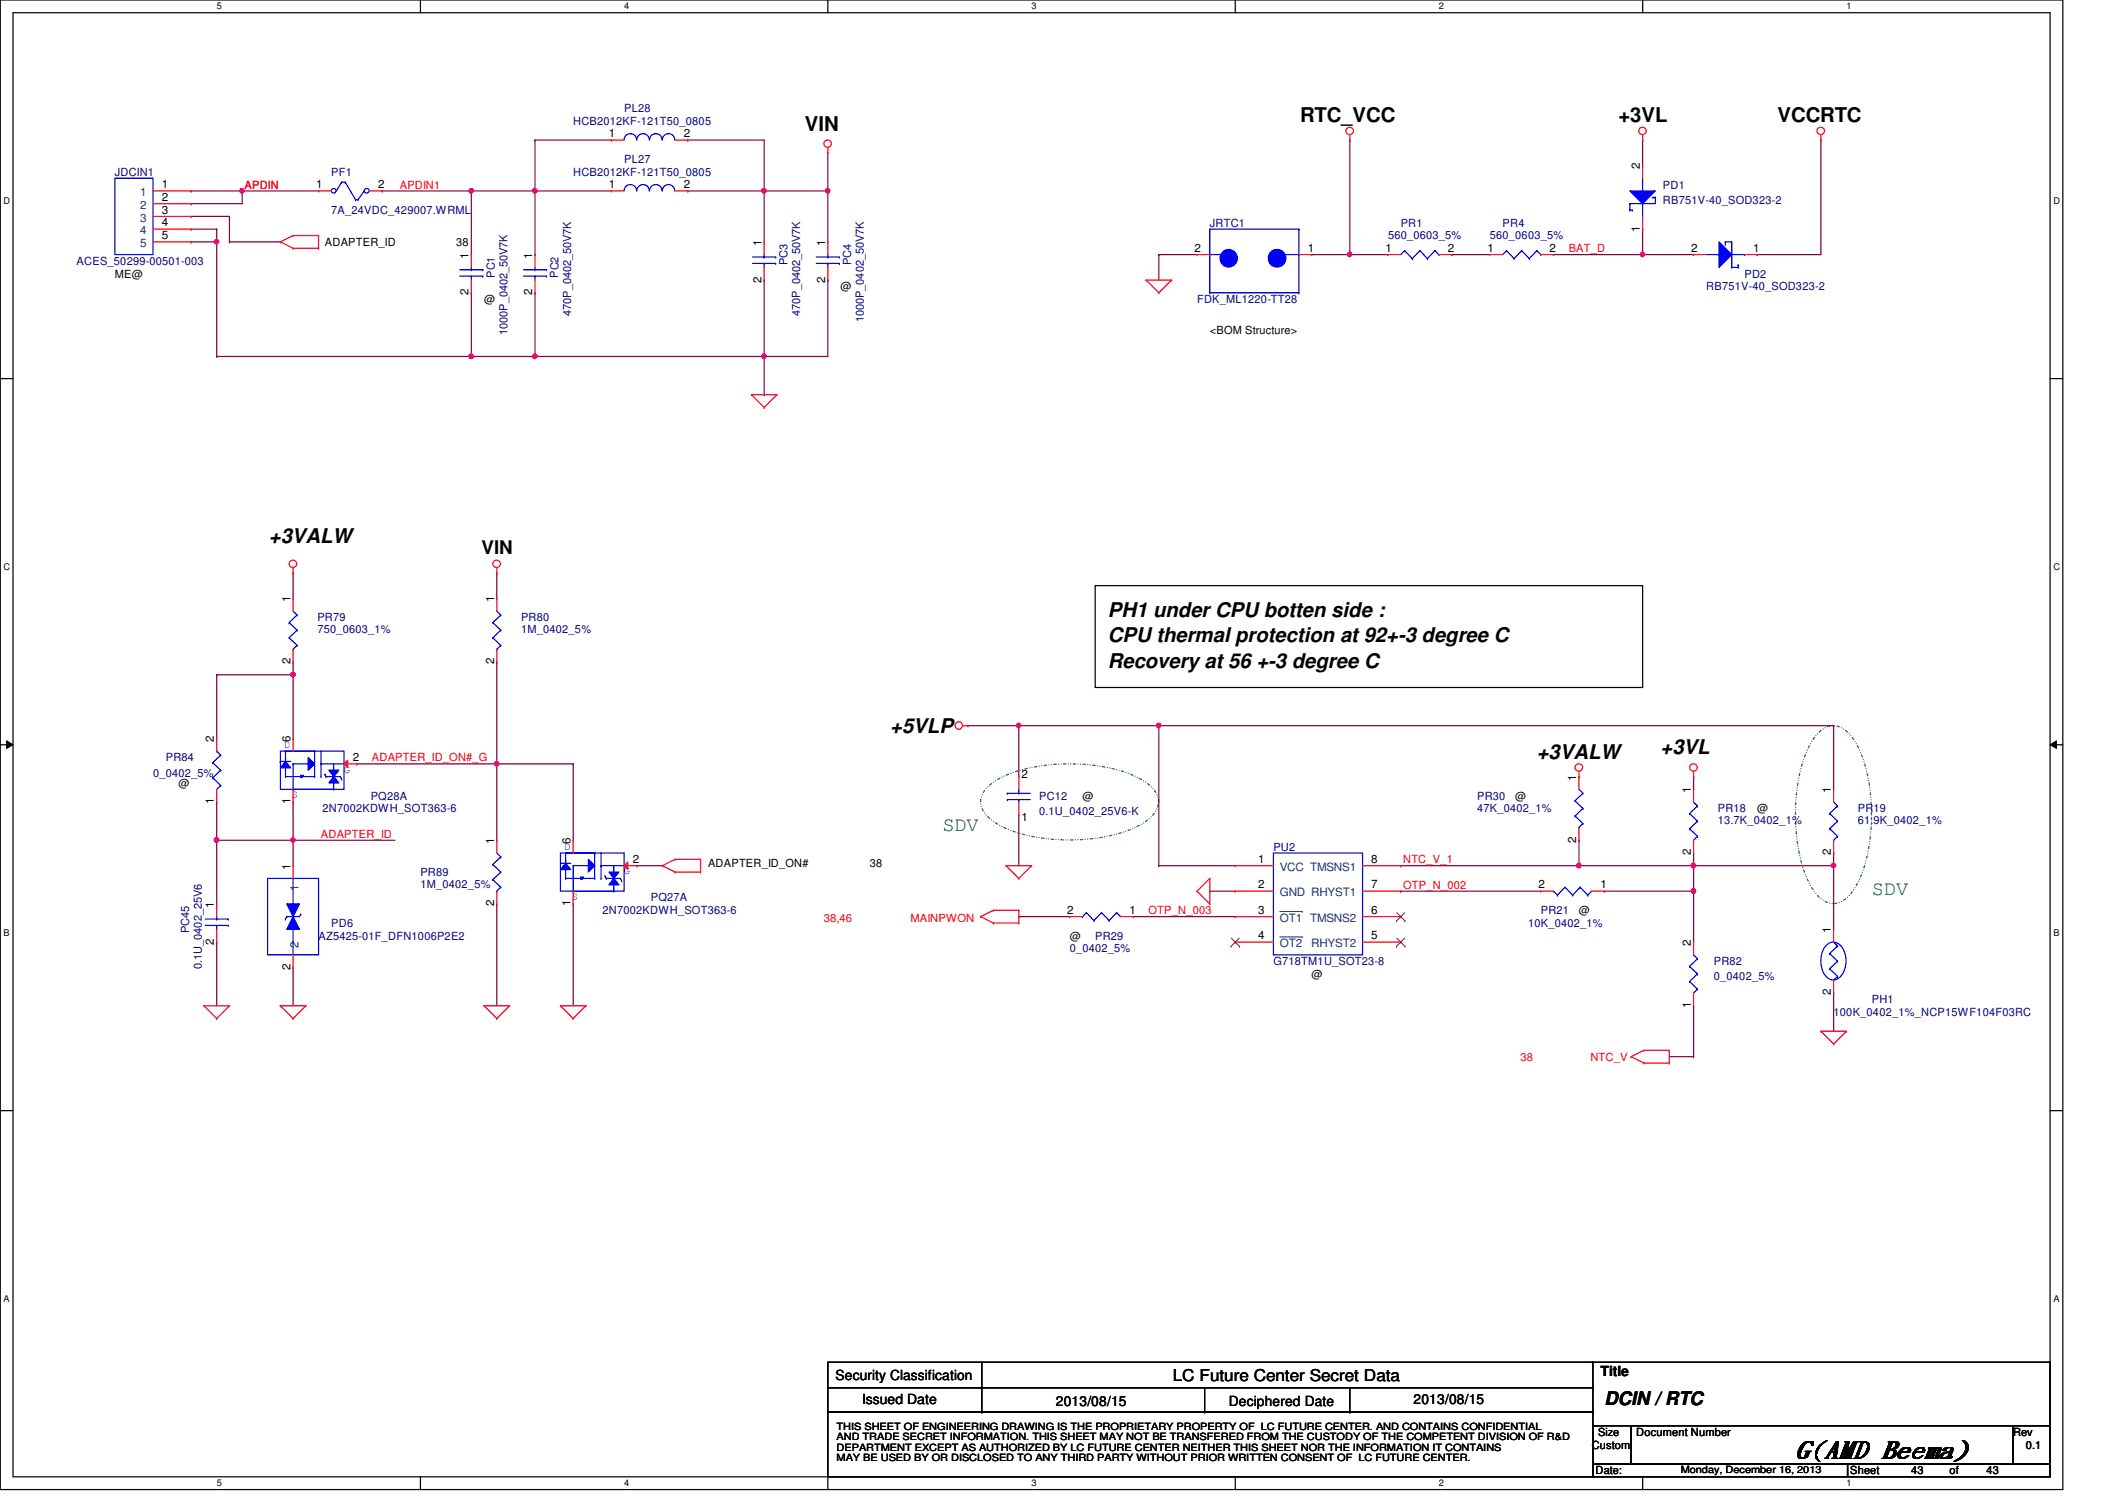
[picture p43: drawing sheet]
<svg xmlns="http://www.w3.org/2000/svg" width="297mm" height="210mm" viewBox="0 0 297 210" stroke-linecap="round" stroke-linejoin="round" font-family="sans-serif">
<defs><g id="words">
<text font-size="3.4" x="250.8" y="203.6">G(AMD Beema)</text>
<g font-size="2.8">
<text x="181.6" y="17">RTC_VCC</text>
<text x="226" y="17">+3VL</text>
<text x="248.2" y="17">VCCRTC</text>
<text x="112.4" y="18.3">VIN</text>
<text x="37.5" y="75.8">+3VALW</text>
<text x="154.7" y="86.1">PH1 under CPU botten side :</text>
<text x="154.7" y="89.7">CPU thermal protection at 92+-3 degree C</text>
<text x="154.7" y="93.3">Recovery at 56 +-3 degree C</text>
<text x="124.3" y="102.3">+5VLP</text>
<text x="214.6" y="106">+3VALW</text>
<text x="231.9" y="105.4">+3VL</text>
</g>
<g font-size="2.8" fill="#008000">
<text x="131.6" y="116">SDV</text>
<text x="261.4" y="124.9">SDV</text>
</g>
<g font-size="2.6">
<text x="67.3" y="77.4">VIN</text>
<text x="224.1" y="196.2">DCIN / RTC</text>
</g>
<text font-size="2.3" x="163.8" y="192.9">LC Future Center Secret Data</text>
<g font-size="1.9">
<text x="116.7" y="192.7">Security Classification</text>
<text x="120.4" y="196.1">Issued Date</text>
<text x="147.4" y="196.3">2013/08/15</text>
<text x="171.6" y="196.3">Deciphered Date</text>
<text x="197.4" y="196.1">2013/08/15</text>
<text x="223.5" y="192.2">Title</text>
</g>
<g font-size="1.6" fill="#000080">
<text x="80" y="17.4">HCB2012KF-121T50_0805</text>
<text x="87.2" y="15.7">PL28</text>
<text x="87.2" y="22.8">PL27</text>
<text x="16" y="24.6">JDCIN1</text>
<text x="46.3" y="29.9">7A_24VDC_429007.WRML</text>
<text x="46.3" y="24.6">PF1</text>
<text x="80" y="24.6">HCB2012KF-121T50_0805</text>
<text x="232.2" y="26.3">PD1</text>
<text x="232.2" y="28.4">RB751V-40_SOD323-2</text>
<text x="168.9" y="31.7">JRTC1</text>
<text x="193.8" y="33.4">560_0603_5%</text>
<text x="195.6" y="31.7">PR1</text>
<text x="208.1" y="33.4">560_0603_5%</text>
<text x="209.8" y="31.7">PR4</text>
<text x="10.7" y="37">ACES_50299-00501-003</text>
<text x="69.1" y="38.8" transform="rotate(-90 69.1 38.8)">PC1</text>
<text x="78" y="38.8" transform="rotate(-90 78 38.8)">PC2</text>
<text x="110" y="37" transform="rotate(-90 110 37)">PC3</text>
<text x="118.9" y="37" transform="rotate(-90 118.9 37)">PC4</text>
<text x="238.3" y="40.6">RB751V-40_SOD323-2</text>
<text x="243.6" y="38.8">PD2</text>
<text x="70.9" y="46.8" transform="rotate(-90 70.9 46.8)">1000P_0402_50V7K</text>
<text x="79.8" y="44.1" transform="rotate(-90 79.8 44.1)">470P_0402_50V7K</text>
<text x="111.8" y="44.1" transform="rotate(-90 111.8 44.1)">470P_0402_50V7K</text>
<text x="120.6" y="45" transform="rotate(-90 120.6 45)">1000P_0402_50V7K</text>
<text x="167.2" y="42.3">FDK_ML1220-TT28</text>
<text x="44.3" y="86.8">PR79</text>
<text x="44.3" y="88.4">750_0603_1%</text>
<text x="72.8" y="86.8">PR80</text>
<text x="72.8" y="88.4">1M_0402_5%</text>
<text x="23.2" y="106.3">PR84</text>
<text x="21.4" y="108.5">0_0402_5%</text>
<text x="45" y="113.5">2N7002KDWH_SOT363-6</text>
<text x="51.8" y="111.7">PQ28A</text>
<text x="145.1" y="113.8">0.1U_0402_25V6-K</text>
<text x="145.1" y="111.7">PC12</text>
<text x="206.3" y="111.7">PR30</text>
<text x="206.3" y="113.5">47K_0402_1%</text>
<text x="239.9" y="113.5">PR18</text>
<text x="259.5" y="113.5">PR19</text>
<text x="177.8" y="118.8">PU2</text>
<text x="239.9" y="115.1">13.7K_0402_1%</text>
<text x="259.5" y="115.1">61.9K_0402_1%</text>
<text x="58.7" y="122.3">PR89</text>
<text x="58.7" y="124">1M_0402_5%</text>
<text x="90.9" y="125.9">PQ27A</text>
<text x="26.4" y="130.3" transform="rotate(-90 26.4 130.3)">PC45</text>
<text x="44.5" y="131.2">AZ5425-01F_DFN1006P2E2</text>
<text x="46.3" y="129.5">PD6</text>
<text x="84.2" y="127.7">2N7002KDWH_SOT363-6</text>
<text x="152.9" y="131.2">PR29</text>
<text x="213.4" y="129.5">10K_0402_1%</text>
<text x="215.2" y="127.7">PR21</text>
<text x="28.2" y="135.3" transform="rotate(-90 28.2 135.3)">0.1U_0402_25V6</text>
<text x="149.4" y="133">0_0402_5%</text>
<text x="177.8" y="134.8">G718TM1U_SOT23-8</text>
<text x="239.3" y="134.8">PR82</text>
<text x="239.3" y="136.9">0_0402_5%</text>
<text x="256.1" y="141.9">100K_0402_1%_NCP15WF104F03RC</text>
<text x="261.4" y="140.1">PH1</text>
</g>
<g font-size="1.6">
<text x="85" y="19.2">1</text>
<text x="95.5" y="19.2">2</text>
<text x="229" y="23.7" transform="rotate(-90 229 23.7)">2</text>
<text x="22.6" y="28.1">2</text>
<text x="22.6" y="29.8">3</text>
<text x="22.6" y="26.3">1</text>
<text x="44.1" y="26.3">1</text>
<text x="52.8" y="26.3">2</text>
<text x="85" y="26.3">1</text>
<text x="95.5" y="26.3">2</text>
<text x="22.6" y="33.4">5</text>
<text x="22.6" y="31.6">4</text>
<text x="45.4" y="34.3">ADAPTER_ID</text>
<text x="63.7" y="34.3">38</text>
<text x="106.3" y="34.3" transform="rotate(-90 106.3 34.3)">1</text>
<text x="115.2" y="34.3" transform="rotate(-90 115.2 34.3)">1</text>
<text x="166.8" y="35.2">2</text>
<text x="182.6" y="35.2">1</text>
<text x="193.5" y="35.2">1</text>
<text x="202.2" y="35.2">2</text>
<text x="207.7" y="35.2">1</text>
<text x="216.4" y="35.2">2</text>
<text x="229" y="32.3" transform="rotate(-90 229 32.3)">1</text>
<text x="236.2" y="35.2">2</text>
<text x="244.8" y="35.2">1</text>
<text x="16" y="38.8">ME@</text>
<text x="65.4" y="41.2" transform="rotate(-90 65.4 41.2)">2</text>
<text x="65.4" y="36.1" transform="rotate(-90 65.4 36.1)">1</text>
<text x="74.3" y="36.1" transform="rotate(-90 74.3 36.1)">1</text>
<text x="74.3" y="41.2" transform="rotate(-90 74.3 41.2)">2</text>
<text x="106.3" y="39.5" transform="rotate(-90 106.3 39.5)">2</text>
<text x="115.2" y="39.5" transform="rotate(-90 115.2 39.5)">2</text>
<text x="117.4" y="40.6">@</text>
<text x="67.6" y="42.3">@</text>
<text x="168.9" y="46.6">&lt;BOM Structure&gt;</text>
<text x="40.6" y="84.1" transform="rotate(-90 40.6 84.1)">1</text>
<text x="69" y="84.1" transform="rotate(-90 69 84.1)">1</text>
<text x="40.6" y="92.8" transform="rotate(-90 40.6 92.8)">2</text>
<text x="69" y="92.8" transform="rotate(-90 69 92.8)">2</text>
<text x="29.9" y="103.7" transform="rotate(-90 29.9 103.7)">2</text>
<text x="40.6" y="103.7" transform="rotate(-90 40.6 103.7)">6</text>
<text x="49.3" y="106.3">2</text>
<text x="24.9" y="109.9">@</text>
<text x="29.9" y="112.4" transform="rotate(-90 29.9 112.4)">1</text>
<text x="40.6" y="112.4" transform="rotate(-90 40.6 112.4)">1</text>
<text x="142.7" y="108.6">2</text>
<text x="151.2" y="111.7">@</text>
<text x="211.6" y="111.7">@</text>
<text x="220.1" y="109" transform="rotate(-90 220.1 109)">1</text>
<text x="236.1" y="110.8" transform="rotate(-90 236.1 110.8)">1</text>
<text x="245.4" y="113.5">@</text>
<text x="255.7" y="110.8" transform="rotate(-90 255.7 110.8)">1</text>
<text x="69" y="117.9" transform="rotate(-90 69 117.9)">1</text>
<text x="79.7" y="117.9" transform="rotate(-90 79.7 117.9)">6</text>
<text x="142.7" y="114.7">1</text>
<text x="220.1" y="117.7" transform="rotate(-90 220.1 117.7)">2</text>
<text x="236.1" y="119.5" transform="rotate(-90 236.1 119.5)">2</text>
<text x="255.7" y="119.5" transform="rotate(-90 255.7 119.5)">2</text>
<text x="40.6" y="121.5" transform="rotate(-90 40.6 121.5)">1</text>
<text x="88.4" y="120.5">2</text>
<text x="98.9" y="121.1">ADAPTER_ID_ON#</text>
<text x="121.5" y="121.1">38</text>
<text x="175.7" y="124.1">2</text>
<text x="175.7" y="120.5">1</text>
<text x="191.5" y="124.1">7</text>
<text x="191.5" y="120.5">8</text>
<text x="214.8" y="124.1">2</text>
<text x="223.5" y="124.1">1</text>
<text x="29.9" y="131.9" transform="rotate(-90 29.9 131.9)">2</text>
<text x="29.9" y="126.8" transform="rotate(-90 29.9 126.8)">1</text>
<text x="69" y="126.6" transform="rotate(-90 69 126.6)">2</text>
<text x="79.7" y="126.6" transform="rotate(-90 79.7 126.6)">1</text>
<text x="149" y="127.6">2</text>
<text x="149.4" y="131.2">@</text>
<text x="157.7" y="127.6">1</text>
<text x="175.7" y="131.2">4</text>
<text x="175.7" y="127.6">3</text>
<text x="191.5" y="131.2">5</text>
<text x="191.5" y="127.6">6</text>
<text x="220.5" y="127.7">@</text>
<text x="255.7" y="130.3" transform="rotate(-90 255.7 130.3)">1</text>
<text x="40.6" y="135.5" transform="rotate(-90 40.6 135.5)">2</text>
<text x="183.2" y="136.6">@</text>
<text x="236.1" y="132.1" transform="rotate(-90 236.1 132.1)">2</text>
<text x="236.1" y="140.8" transform="rotate(-90 236.1 140.8)">1</text>
<text x="255.7" y="139" transform="rotate(-90 255.7 139)">2</text>
<text x="222.3" y="202.3">Custom</text>
<text x="223.2" y="200.6">Size</text>
<text x="228.5" y="200.6">Document Number</text>
<text x="281.1" y="200.6">Rev</text>
<text x="282.9" y="202.3">0.1</text>
<text x="222.8" y="205.9">Date:</text>
<text x="258.4" y="205.9">Sheet</text>
<text x="266.9" y="205.9">43</text>
<text x="272.2" y="205.9">of</text>
<text x="277.4" y="205.9">43</text>
</g>
<g font-size="1.6" fill="#004080">
<text x="19.6" y="29.2">2</text>
<text x="19.6" y="27.4">1</text>
<text x="19.6" y="34.5">5</text>
<text x="19.6" y="32.7">4</text>
<text x="19.6" y="30.9">3</text>
<text x="41.7" y="124.5" transform="rotate(-90 41.7 124.5)">1</text>
<text x="178.7" y="121.6">VCC TMSNS1</text>
<text x="178.7" y="125.2">GND RHYST1</text>
<text x="178.7" y="128.7">OT1 TMSNS2</text>
<text x="41.7" y="132.5" transform="rotate(-90 41.7 132.5)">2</text>
<text x="178.7" y="132.3">OT2</text>
<text x="183.1" y="132.3">RHYST2</text>
</g>
<g font-size="1.6" fill="#f00">
<text x="34.2" y="26.3">APDIN</text>
<text x="55.8" y="26.3">APDIN1</text>
<text x="219.1" y="35.2">BAT_D</text>
<text x="51.9" y="106.3">ADAPTER_ID_ON#_G</text>
<text x="44.8" y="117">ADAPTER_ID</text>
<text x="196" y="124.1">OTP_N_002</text>
<text x="196" y="120.6">NTC_V_1</text>
<text x="115.1" y="128.7">38,46</text>
<text x="127.2" y="128.7">MAINPWON</text>
<text x="160.4" y="127.7">OTP_N_003</text>
<text x="212.3" y="148.1">38</text>
<text x="222.1" y="148.1">NTC_V</text>
</g>
<g font-size="1.6" fill="#00f">
<text x="39.7" y="104.5">D</text>
<text x="48" y="107.9">G</text>
<text x="40.8" y="111.5">S</text>
<text x="78.8" y="118.7">D</text>
<text x="79.9" y="125.7">S</text>
<text x="87.2" y="122.1">G</text>
</g>
<g font-size="1.4">
<text x="116.8" y="201.2">AND TRADE SECRET INFORMATION. THIS SHEET MAY NOT BE TRANSFERED FROM THE CUSTODY OF THE COMPETENT DIVISION OF R&amp;D</text>
<text x="116.8" y="202.6">DEPARTMENT EXCEPT AS AUTHORIZED BY LC FUTURE CENTER NEITHER THIS SHEET NOR THE INFORMATION IT CONTAINS</text>
<text x="116.8" y="199.7">THIS SHEET OF ENGINEERING DRAWING IS THE PROPRIETARY PROPERTY OF LC FUTURE CENTER. AND CONTAINS CONFIDENTIAL</text>
<text x="116.8" y="204">MAY BE USED BY OR DISCLOSED TO ANY THIRD PARTY WITHOUT PRIOR WRITTEN CONSENT OF LC FUTURE CENTER.</text>
<text x="234.7" y="205.8">Monday, December 16, 2013</text>
</g>
<g font-size="1.3">
<text x="30.3" y="1.3">5</text>
<text x="87.2" y="1.3">4</text>
<text x="144.1" y="1.3">3</text>
<text x="201" y="1.3">2</text>
<text x="257.9" y="1.3">1</text>
<text x=".5" y="28.4">D</text>
<text x="286.8" y="28.4">D</text>
<text x=".5" y="79.5">C</text>
<text x="286.8" y="79.5">C</text>
<text x=".5" y="130.7">B</text>
<text x="286.8" y="130.7">B</text>
<text x=".5" y="181.8">A</text>
<text x="286.8" y="181.8">A</text>
<text x="30.3" y="207.6">5</text>
<text x="87.2" y="207.6">4</text>
<text x="144.1" y="207.6">3</text>
<text x="201" y="207.6">2</text>
<text x="257.9" y="207.6">1</text>
</g>
</g></defs>
<path d="M0 0h288.1v208h-288.1zM1.8 1.8h284.5v204.4h-284.5z" fill="none" stroke="#000" stroke-width=".17"/>
<g fill="#fff">
<path d="M30.3 .2h.6v1.4h-.6z"/>
<path d="M30.3 206.4h.6v1.4h-.6z"/>
</g>
<path d="M58.7 0v1.8M58.7 206.2v1.8" fill="none" stroke="#000" stroke-width=".17"/>
<g fill="#fff">
<path d="M87.2 .2h.6v1.4h-.6z"/>
<path d="M87.2 206.4h.6v1.4h-.6z"/>
</g>
<path d="M115.6 0v1.8M115.6 206.2v1.8" fill="none" stroke="#000" stroke-width=".17"/>
<g fill="#fff">
<path d="M144.1 .2h.6v1.4h-.6z"/>
<path d="M144.1 206.4h.6v1.4h-.6z"/>
</g>
<path d="M172.5 0v1.8M172.5 206.2v1.8" fill="none" stroke="#000" stroke-width=".17"/>
<g fill="#fff">
<path d="M201 .2h.6v1.4h-.6z"/>
<path d="M201 206.4h.6v1.4h-.6z"/>
</g>
<path d="M229.4 0v1.8M229.4 206.3v1.7" fill="none" stroke="#000" stroke-width=".17"/>
<g fill="#fff">
<path d="M257.9 .2h.6v1.4h-.6z"/>
<path d="M257.9 206.4h.6v1.4h-.6z"/>
<path d="M.5 27.3h.9v1.4h-.9z"/>
<path d="M286.8 27.3h.9v1.4h-.9z"/>
<path d="M.5 78.4h.9v1.4h-.9z"/>
<path d="M286.8 78.4h.9v1.4h-.9z"/>
</g>
<path d="M0 52.9h1.8M286.3 52.9h1.8" fill="none" stroke="#000" stroke-width=".17"/>
<g fill="#fff">
<path d="M.5 129.5h.8v1.4h-.8z"/>
<path d="M286.8 129.5h.8v1.4h-.8z"/>
</g>
<path d="M0 104h1.8M286.3 104h1.8" fill="none" stroke="#000" stroke-width=".17"/>
<path d="M.9 103.5l.9 .5-.9 .5zM286.3 104l.9-.5v1z" fill="#000"/>
<path d="M.9 103.5l.9 .5-.9 .5zM286.3 104l.9-.5v1z" fill="none" stroke="#000" stroke-width=".14"/>
<g fill="#fff">
<path d="M.5 180.6h.8v1.4h-.8z"/>
<path d="M286.8 180.6h.8v1.4h-.8z"/>
</g>
<path d="M152.9 81.8h76.5v14.2h-76.5zM0 155.1h1.8M286.3 155.1h1.8" fill="none" stroke="#000" stroke-width=".17"/>
<path d="M137.9 109.9a12.8 12.8 0 0 1 6.6-2.8 26.1 26.1 0 0 1 13.6 1.1 6.2 6.2 0 0 1 3.6 3.1 2.69 2.69 0 0 1-.9 2.7 12.9 12.9 0 0 1-6.6 2.9 25.7 25.7 0 0 1-13.6-1.2 6.2 6.2 0 0 1-3.5-3 2.69 2.69 0 0 1 .8-2.8zM254 102.3a2.67 2.67 0 0 1 4.1 0 12.8 12.8 0 0 1 2.8 6.6 25.8 25.8 0 0 1-1.1 13.6 6.2 6.2 0 0 1-3.1 3.6 2.68 2.68 0 0 1-2.7-.9 12.9 12.9 0 0 1-2.8-6.6 26.1 26.1 0 0 1 1.1-13.6l1.1-2z" fill="none" stroke="#008040" stroke-width=".17" stroke-dasharray=".3 .3 0 .3 0 .3"/>
<path d="M53.4 26.7h12.4M53.4 26.7h.1" fill="none" stroke="#800040" stroke-width=".17"/>
<circle cx="65.8" cy="26.6" r=".32" fill="#f0f"/>
<circle cx="65.8" cy="26.6" r=".32" fill="none" stroke="#f0f" stroke-width=".17"/>
<path d="M30.3 49.8h.1M30.3 49.8h35.5" fill="none" stroke="#800040" stroke-width=".17"/>
<circle cx="65.8" cy="49.8" r=".32" fill="#f0f"/>
<circle cx="65.8" cy="49.8" r=".32" fill="none" stroke="#f0f" stroke-width=".17"/>
<path d="M74.7 26.7h.1M74.7 26.7h10.7" fill="none" stroke="#800040" stroke-width=".17"/>
<circle cx="74.7" cy="26.6" r=".32" fill="#f0f"/>
<circle cx="74.7" cy="26.6" r=".32" fill="none" stroke="#f0f" stroke-width=".17"/>
<g fill="none" stroke="#800040" stroke-width=".17">
<path d="M65.8 26.7h.1M65.8 26.7v8.9M74.7 26.7h.1M74.7 26.7v8.9M106.7 26.7h8.9M106.7 26.7h.1M106.7 39.1h.1M106.7 26.7v7.1M106.7 39.1v16M115.6 26.7h.1M115.6 26.7v7.1M65.8 49.8h.1"/>
<path d="M65.8 40.9h.1M65.8 40.9v8.9M74.7 40.9h.1M74.7 40.9v8.9h-8.9M106.7 55.1h.1"/>
</g>
<circle cx="115.6" cy="26.6" r=".32" fill="#f0f"/>
<circle cx="115.6" cy="26.6" r=".32" fill="none" stroke="#f0f" stroke-width=".17"/>
<circle cx="106.7" cy="26.6" r=".32" fill="#f0f"/>
<circle cx="106.7" cy="26.6" r=".32" fill="none" stroke="#f0f" stroke-width=".17"/>
<path d="M32 33.8h.1M32 33.8h7.2M33.8 26.7h.1M33.8 26.7h10.7M115.6 39.1h.1M115.6 26.7h.1M115.6 21.3v5.4M115.6 39.1v10.7" fill="none" stroke="#800040" stroke-width=".17"/>
<circle cx="33.8" cy="26.6" r=".32" fill="#f0f"/>
<circle cx="33.8" cy="26.6" r=".32" fill="none" stroke="#f0f" stroke-width=".17"/>
<g fill="none" stroke="#800040" stroke-width=".17">
<path d="M26.7 26.7h7.1M26.7 30.2h5.3M26.7 32h3.6M26.7 33.8h3.6M26.7 28.4h.1M26.7 26.7h.1M26.7 30.2h.1M26.7 32h.1M26.7 33.8h.1M30.3 32h.1M30.3 33.8h.1M30.3 32v17.8"/>
<path d="M32 30.2h.1M32 30.2v3.6M33.8 26.7h.1M33.8 26.7v1.7h-7.1"/>
</g>
<circle cx="30.2" cy="33.8" r=".32" fill="#f0f"/>
<circle cx="30.2" cy="33.8" r=".32" fill="none" stroke="#f0f" stroke-width=".17"/>
<path d="M96 26.7h10.7M96 26.7h.1M74.7 49.8h32M74.7 49.8h.1" fill="none" stroke="#800040" stroke-width=".17"/>
<circle cx="106.7" cy="49.8" r=".32" fill="#f0f"/>
<circle cx="106.7" cy="49.8" r=".32" fill="none" stroke="#f0f" stroke-width=".17"/>
<circle cx="74.7" cy="49.8" r=".32" fill="#f0f"/>
<circle cx="74.7" cy="49.8" r=".32" fill="none" stroke="#f0f" stroke-width=".17"/>
<path d="M183.2 35.6h5.3M183.2 35.6h.1M229.4 32h.1M229.4 35.6h.1M229.4 32v3.6M229.4 35.6h7.1M106.7 49.8h.1M106.7 49.8h8.9" fill="none" stroke="#800040" stroke-width=".17"/>
<circle cx="229.4" cy="35.5" r=".32" fill="#f0f"/>
<circle cx="229.4" cy="35.5" r=".32" fill="none" stroke="#f0f" stroke-width=".17"/>
<path d="M188.5 19.6h.1M188.5 19.6v16M229.4 19.6h.1M229.4 19.6v3.5M161.8 35.6h.1M161.8 35.6v3.5M161.8 35.6h5.4M188.5 35.6h.1M188.5 35.6h5.3" fill="none" stroke="#800040" stroke-width=".17"/>
<circle cx="188.5" cy="35.5" r=".32" fill="#f0f"/>
<circle cx="188.5" cy="35.5" r=".32" fill="none" stroke="#f0f" stroke-width=".17"/>
<g fill="none" stroke="#800040" stroke-width=".17">
<path d="M254.3 19.6h.1M254.3 19.6v16h-8.9M202.7 35.6h.1M202.7 35.6h5.4M217 35.6h12.4M217 35.6h.1M245.4 35.6h.1M40.9 117.3h.1M40.9 117.3v3.6M40.9 117.3h14.3M49.8 106.7h.1M49.8 106.7h19.6"/>
<path d="M69.4 106.7h.1M69.4 106.7v10.6M40.9 135.1h.1M40.9 135.1v5.4M69.4 126.2h.1M69.4 126.2v14.3M80 126.2h.1M80 126.2v14.3"/>
</g>
<circle cx="69.4" cy="106.7" r=".32" fill="#f0f"/>
<circle cx="69.4" cy="106.7" r=".32" fill="none" stroke="#f0f" stroke-width=".17"/>
<path d="M40.9 80h.1M40.9 80v3.6M69.4 92.5h.1M69.4 80h.1M69.4 80v3.6M69.4 92.5v14.2M40.9 112h.1M40.9 112v5.3M69.4 106.7h10.6M69.4 106.7h.1M88.9 120.9h3.6M88.9 120.9h.1" fill="none" stroke="#800040" stroke-width=".17"/>
<circle cx="40.9" cy="117.3" r=".32" fill="#f0f"/>
<circle cx="40.9" cy="117.3" r=".32" fill="none" stroke="#f0f" stroke-width=".17"/>
<path d="M30.3 94.2h.1M30.3 94.2v8.9M40.9 94.2h.1M40.9 94.2v8.9M30.3 117.3h.1M30.3 117.3v8.9M80 106.7h.1M80 106.7v10.6" fill="none" stroke="#800040" stroke-width=".17"/>
<circle cx="30.2" cy="117.3" r=".32" fill="#f0f"/>
<circle cx="30.2" cy="117.3" r=".32" fill="none" stroke="#f0f" stroke-width=".17"/>
<path d="M30.3 94.2h.1M30.3 94.2h10.6M30.3 112h.1M30.3 117.3h.1M30.3 112v5.3M30.3 117.3h10.6M30.3 131.6h.1M30.3 131.6v8.9" fill="none" stroke="#800040" stroke-width=".17"/>
<circle cx="40.9" cy="94.2" r=".32" fill="#f0f"/>
<circle cx="40.9" cy="94.2" r=".32" fill="none" stroke="#f0f" stroke-width=".17"/>
<path d="M40.9 92.5h.1M40.9 92.5v1.7M256.1 119.1h.1M256.1 119.1v1.8h-35.6M220.5 120.9h.1M236.5 120.9h.1" fill="none" stroke="#800040" stroke-width=".17"/>
<circle cx="236.5" cy="120.9" r=".32" fill="#f0f"/>
<circle cx="236.5" cy="120.9" r=".32" fill="none" stroke="#f0f" stroke-width=".17"/>
<circle cx="220.5" cy="120.9" r=".32" fill="#f0f"/>
<circle cx="220.5" cy="120.9" r=".32" fill="none" stroke="#f0f" stroke-width=".17"/>
<path d="M236.5 108.5h.1M236.5 119.1h.1M236.5 108.5v1.7M236.5 119.1v5.4M236.5 120.9h.1" fill="none" stroke="#800040" stroke-width=".17"/>
<circle cx="236.5" cy="120.9" r=".32" fill="#f0f"/>
<circle cx="236.5" cy="120.9" r=".32" fill="none" stroke="#f0f" stroke-width=".17"/>
<path d="M161.8 101.3h.1M161.8 101.3h94.3M256.1 120.9h.1M256.1 120.9v8.9" fill="none" stroke="#800040" stroke-width=".17"/>
<circle cx="256" cy="120.9" r=".32" fill="#f0f"/>
<circle cx="256" cy="120.9" r=".32" fill="none" stroke="#f0f" stroke-width=".17"/>
<g fill="none" stroke="#800040" stroke-width=".17">
<path d="M142.3 113.8h.1M142.3 101.3h.1M142.3 113.8v7.1M142.3 101.3h19.5M161.8 101.3h.1M161.8 101.3v19.6M256.1 101.3h.1M256.1 101.3v8.9M142.3 128h.1M142.3 128h7.1M161.8 120.9h.1M161.8 120.9h10.7"/>
<path d="M168.9 124.5h3.6M168.9 124.5h.1M256.1 138.7h.1M256.1 138.7v5.3"/>
</g>
<circle cx="161.8" cy="101.3" r=".32" fill="#f0f"/>
<circle cx="161.8" cy="101.3" r=".32" fill="none" stroke="#f0f" stroke-width=".17"/>
<circle cx="142.3" cy="101.3" r=".32" fill="#f0f"/>
<circle cx="142.3" cy="101.3" r=".32" fill="none" stroke="#f0f" stroke-width=".17"/>
<path d="M135.2 101.3h.1M135.2 101.3h7.1M158.3 128h14.2M158.3 128h.1M195.6 124.5h.1M195.6 124.5h19.6M224.1 124.5h.1M224.1 124.5h12.4" fill="none" stroke="#800040" stroke-width=".17"/>
<circle cx="236.5" cy="124.4" r=".32" fill="#f0f"/>
<circle cx="236.5" cy="124.4" r=".32" fill="none" stroke="#f0f" stroke-width=".17"/>
<g fill="none" stroke="#800040" stroke-width=".17">
<path d="M74.7 19.6h.1M74.7 19.6v7.1h-8.9M74.7 19.6h10.7M85.4 19.6h.1M96.1 19.6h.1M96.1 19.6h10.6v7.1M65.8 26.7h.1M106.7 26.7h.1M142.3 101.3h.1M142.3 101.3v7.2M220.5 117.3h.1M220.5 117.3v3.6h-24.9"/>
<path d="M195.6 120.9h.1M236.5 124.5h.1M236.5 124.5v7.1M233.1 147.6h3.4M236.5 147.6h.1M236.5 140.5h.1M236.5 140.5v7.1"/>
</g>
<g fill="none" stroke="#f00" stroke-width=".17">
<path d="M188.5 19.6h.1M188.5 18.8v.8M229.4 19.6h.1M229.4 18.8v.8M254.3 19.6h.1M254.3 18.8v.8M39.2 33.8h.1M39.2 33.8l1.7 .9M40.9 32.9h3.6M40.9 32.9h.1M40.9 34.7h.1M40.9 32.9l-1.7 .9"/>
<path d="M40.9 34.7h3.6M44.5 34.7h.1M44.5 32.9h.1M44.5 32.9v1.8M115.6 21.3h.1M115.6 20.6v.7M160.1 39.1h.1M160.1 39.1h3.5M160.1 39.1l1.7 1.8M163.6 39.1h.1M163.6 39.1l-1.8 1.8M104.9 55.1l1.8 1.8"/>
<path d="M104.9 55.1h.1M104.9 55.1h3.6M106.7 56.9h.1M108.5 55.1h.1M108.5 55.1l-1.8 1.8M161.8 40.9h.1M40.9 79.3v.7M69.4 79.3v.7M40.9 80h.1M69.4 80h.1M134.4 101.3h.8M135.2 101.3h.1"/>
<path d="M220.5 108.5h.1M220.5 107.7v.8M236.5 108.5h.1M236.5 107.7v.8M92.5 120.9h.1M92.5 120.9l1.8 .9M94.3 121.8h.1M94.3 120h.1M94.3 121.8h3.5M94.3 120l-1.8 .9M94.3 120h3.5M97.8 121.8h.1"/>
<path d="M97.8 120h.1M97.8 120v1.8M136.9 128h.1M136.9 128l1.8 .9M138.7 128.9h3.6M138.7 127.1l-1.8 .9M138.7 128.9h.1M138.7 127.1h.1M138.7 127.1h3.6M140.5 120.9l1.8 1.8M140.5 120.9h.1M140.5 120.9h3.6"/>
<path d="M142.3 127.1h.1M142.3 128.9h.1M142.3 127.1v1.8M142.3 122.7h.1M144.1 120.9h.1M144.1 120.9l-1.8 1.8M167.2 124.5h.1M167.2 124.5l1.7 1.7M168.9 122.7l-1.7 1.8M168.9 126.2h.1M168.9 122.7h.1M168.9 122.7v3.5"/>
<path d="M28.5 140.5h3.5M28.5 140.5h.1M28.5 140.5l1.8 1.7M30.3 142.2h.1M32 140.5h.1M32 140.5l-1.7 1.7M39.2 140.5h3.5M39.2 140.5h.1M39.2 140.5l1.7 1.7M40.9 142.2h.1M42.7 140.5h.1M42.7 140.5l-1.8 1.7"/>
<path d="M67.6 140.5h.1M67.6 140.5l1.8 1.7M67.6 140.5h3.6M69.4 142.2h.1M71.2 140.5l-1.8 1.7M71.2 140.5h.1M78.3 140.5h.1M78.3 140.5l1.7 1.7M78.3 140.5h3.5M80 142.2h.1M81.8 140.5l-1.8 1.7M81.8 140.5h.1"/>
<path d="M227.8 147.6h.1M227.8 147.6l1.8 .9M229.6 146.7l-1.8 .9M229.6 148.5h.1M229.6 146.7h.1M229.6 146.7h3.5M229.6 148.5h3.5M233.1 146.7h.1M233.1 148.5h.1M233.1 146.7v1.8M254.3 144l1.8 1.8M254.3 144h.1"/>
<path d="M254.3 144h3.6M256.1 145.8h.1M257.9 144h.1M257.9 144l-1.8 1.8"/>
<circle cx="188.5" cy="18.3" r=".52"/>
<circle cx="229.4" cy="18.3" r=".52"/>
<circle cx="254.3" cy="18.3" r=".52"/>
<circle cx="115.6" cy="20.1" r=".52"/>
<circle cx="40.9" cy="78.7" r=".52"/>
<circle cx="69.4" cy="78.7" r=".52"/>
<circle cx="133.9" cy="101.3" r=".52"/>
<circle cx="220.5" cy="107.2" r=".52"/>
<circle cx="236.5" cy="107.2" r=".52"/>
</g>
<g fill="none" stroke="#000" stroke-width=".17">
<path d="M115.6 190.2h106.9v3.6h-106.9zM115.6 193.8h106.9v3.4h-106.9zM115.6 197.2h106.9v9h-106.9zM137.1 190.2v7M137.1 197.2h.1M137.1 193.8h.1M168.2 193.8v3.4M168.2 197.2h.1M188.5 193.8v3.4M188.5 197.2h.1M222.3 190.2h64M222.5 199.1h5.3v5.4h-5.3z"/>
<path d="M227.8 199.1h53.3v5.4h-53.3zM281.1 199.1h5.2v5.4h-5.2zM286.3 190.2v8.9M286.3 190.2h.1M222.5 204.5h35.5v1.7h-35.5zM258 204.5h28.3v1.7h-28.3z"/>
</g>
<path d="M43 105.8l.9 .9-.9 .9z" fill="#00f"/>
<path d="M43 105.8l.9 .9-.9 .9z" fill="none" stroke="#00f" stroke-width=".17"/>
<path d="M39.9 106.3l.7 .9h-1.4z" fill="#00f"/>
<g fill="none" stroke="#00f" stroke-width=".17">
<path d="M39.2 106.3h.1M39.2 106.3h1.4M39.9 104.9h.1M39.9 106h.1M39.9 108.5h.1M39.9 107.2h.1M39.9 104.9v1.4M39.9 107.2v1.3M39.9 104.9h4M39.9 108.5h4M39.9 106.3l.7 .9h-1.4zM40.9 106.7h.1"/>
<path d="M40.9 106.7v1.8M40.9 106.7h2.1M42 108.3h.4M42 108.3h.1M42 108.5h.1M42 108.3v.2M42.2 108.5h.1M42.4 108.3h.1M42.4 108.3v.2M43 106.7h.1M43.9 104.9h.1M43.9 108.5h.1"/>
<path d="M43.9 104.9v3.6M44.8 108.5h.1M44.8 104.9v3.6M45.4 108.1h.1M45.4 108.1l.1 .4M45.5 108.5h.1M45.5 108.5h2l.2 .3M47.7 108.8h.1"/>
</g>
<path d="M46.6 108.5l.7 .8h-1.4z" fill="#00f"/>
<path d="M46.6 108.5l.7 .8h-1.4z" fill="none" stroke="#00f" stroke-width=".17"/>
<path d="M45.9 107.6h1.4l-.7 .9z" fill="#00f"/>
<path d="M39.2 104.9h8.8v5.3h-8.8zM40.9 110.2h5.7M40.9 110.2h.1M40.9 108.5v1.7M44.8 106.7h.1M44.8 106.7h3.2M45.9 107.6h1.4l-.7 .9zM46.6 107.6h.1M46.6 110.2h.1M46.6 106.7v.9M46.6 109.3v.9" fill="none" stroke="#00f" stroke-width=".17"/>
<path d="M48 106.7l.6-.5v1z" fill="#f00"/>
<g fill="none" stroke="#f00" stroke-width=".17">
<path d="M85.4 19.6h1.8M85.4 19.6h.1M94.3 19.6h1.7M96 19.6h.1M21.4 33.8h5.3M21.4 28.4h5.3M21.4 32h5.3M21.4 30.2h5.3M21.4 26.7h5.3M26.7 33.8h.1M26.7 28.4h.1M26.7 32h.1"/>
<path d="M26.7 30.2h.1M26.7 26.7h.1M65.8 35.6h.1M65.8 35.6v1.7M65.8 39.1v1.8M115.6 33.8h.1M115.6 33.8v1.8M115.6 39.1h.1M115.6 37.3v1.8M208.1 35.6h.1M208.1 35.6h1.7M215.2 35.6h1.8"/>
<path d="M217 35.6h.1M65.8 40.9h.1M69.4 83.6h.1M69.4 83.6v1.7M69.4 92.5h.1M69.4 90.7v1.8M30.3 103.1h.1M30.3 103.1v1.8M30.3 112h.1M30.3 110.2v1.8M40.9 103.1h.1M40.9 103.1v1.8"/>
<path d="M40.9 112h.1M40.9 110.2v1.8M48 106.7l.6-.5v1zM48 106.7h1.8M49.8 106.7h.1M142.3 113.8h.1M142.3 112v1.8M142.3 108.5h.1M142.3 108.5v1.7M256.1 119.1h.1M256.1 117.3v1.8M256.1 110.2h.1"/>
<path d="M256.1 110.2v1.8M215.2 124.5h1.8M215.2 124.5h.1M222.3 124.5h1.8M224.1 124.5h.1"/>
</g>
<g fill="none" stroke="#00f" stroke-width=".17">
<path d="M87.2 19.6a.87 .87 0 0 1 .8-.9 .87 .87 0 0 1 .9 .9M88.9 19.6a.87 .87 0 0 1 .9-.9 .87 .87 0 0 1 .9 .9M90.7 19.6a.87 .87 0 0 1 .9-.9 .87 .87 0 0 1 .9 .9M92.5 19.6a.87 .87 0 0 1 .9-.9 .87 .87 0 0 1 .8 .9M16 24.9h5.4v10.7h-5.4zM64.2 38.6h3.2M64.2 37.7h3.2M65.8 37.7h.1M65.8 38.6h.1M65.8 37.3v.4M65.8 38.6v.5M67.4 38.6h.1"/>
<path d="M67.4 37.7h.1M114 36.8h3.2M114 35.9h3.2M115.6 35.9h.1M115.6 36.8h.1M115.6 35.6v.3M115.6 36.8v.5M117.2 36.8h.1M117.2 35.9h.1M210.4 35h.1M210.4 35l1 1.1M210.4 35l-.6 .6"/>
<path d="M211.4 36.1h.1M212.5 35l-1.1 1.1M212.5 35h.1M212.5 35l1.1 1.1M213.6 36.1h.1M214.6 35h.1M214.6 35l.6 .6M214.6 35l-1 1.1M215.2 35.6h.1M68.8 87h.1M68.8 89.1h.1M68.8 87l1.1 1"/>
<path d="M68.8 89.1l1.1 1M69.4 90.7h.1M69.4 85.3l.5 .6M69.9 85.9h.1M69.9 88h.1M69.9 90.1h.1M69.9 85.9l-1.1 1.1M69.9 88l-1.1 1.1M69.9 90.1l-.5 .6M29.7 108.6h.1M29.7 106.5h.1M29.7 108.6l1.1 1.1"/>
<path d="M29.7 106.5l1.1 1.1M30.3 104.9h.1M30.3 104.9l.5 .6M30.8 107.6l-1.1 1M30.8 105.5l-1.1 1M30.8 109.7l-.5 .5M30.8 109.7h.1M30.8 107.6h.1M30.8 105.5h.1M140.7 110.8h.1M140.7 111.7h.1M140.7 110.8h3.2"/>
<path d="M140.7 111.7h3.2M142.3 111.7h.1M142.3 110.8h.1M142.3 110.2v.6M142.3 111.7v.3M255.5 113.6h.1M255.5 115.7h.1M255.5 113.6l1.1 1.1M255.5 115.7l1.1 1.1M256.1 117.3h.1M256.1 112l.5 .6M256.6 112.6h.1"/>
<path d="M256.6 114.7h.1M256.6 116.8h.1M256.6 112.6l-1.1 1M256.6 114.7l-1.1 1M256.6 116.8l-.5 .5M217 124.5h.1M217 124.5l.5 .5M217.5 125h.1M218.6 123.9l1 1.1M218.6 123.9h.1M218.6 123.9l-1.1 1.1M219.6 125h.1"/>
<path d="M220.7 123.9h.1M220.7 123.9l-1.1 1.1M220.7 123.9l1 1.1M221.7 125h.1M222.3 124.5l-.6 .5"/>
</g>
<path d="M240.1 33.8l1.7 1.8-1.7 1.7z" fill="#00f"/>
<g fill="none" stroke="#00f" stroke-width=".17">
<path d="M47.7 25.4l-.7 1.3M47.7 25.4h.1M47.7 25.4h.5M48.2 25.4h.1M48.2 25.4l1.5 2.5M49.7 27.9h.1M49.7 27.9h.3M50 27.9h.1M50.9 26.7l-.9 1.2M50.9 26.7h.1M88.9 26.7a.87 .87 0 0 0-.9-.9 .87 .87 0 0 0-.8 .9M90.7 26.7a.87 .87 0 0 0-.9-.9 .87 .87 0 0 0-.9 .9"/>
<path d="M92.4 26.7a.87 .87 0 0 0-.8-.9 .87 .87 0 0 0-.9 .9M94.2 26.7a.87 .87 0 0 0-.8-.9 .87 .87 0 0 0-.9 .9M196.2 35h.1M196.2 35l1 1.1M196.2 35l-.6 .6M197.2 36.1h.1M198.3 35l-1.1 1.1M198.3 35h.1M198.3 35l1 1.1M199.3 36.1h.1M200.4 35l-1.1 1.1M200.4 35h.1"/>
<path d="M200.4 35l.5 .6M200.9 35.6h.1M238.3 35.6h1.8M240.1 33.8l1.7 1.8-1.7 1.7zM240.1 35.6h.1M241 33.8h.1M241 34.1h.1M241 33.8v.3M241 33.8h.8v3.5M241.8 37.3h.1M241.8 35.6h1.8M241.8 37.3h.9"/>
<path d="M242.7 37.3h.1M242.7 37h.1M242.7 37v.3M243.6 35.6h.1M40.4 87h.1M40.4 89.1h.1M40.4 87l1.1 1M40.4 89.1l1.1 1M40.9 90.7h.1M40.9 85.3l.6 .6M41.5 85.9h.1M41.5 88h.1"/>
<path d="M41.5 90.1h.1M41.5 85.9l-1.1 1.1M41.5 88l-1.1 1.1M41.5 90.1l-.6 .6"/>
<circle cx="46.6" cy="26.6" r=".33"/>
<circle cx="51.2" cy="26.6" r=".33"/>
</g>
<g fill="none" stroke="#f00" stroke-width=".17">
<path d="M44.5 26.7h.1M44.5 26.7h1.8M51.6 26.7h1.8M53.4 26.7h.1M85.4 26.7h1.8M85.4 26.7h.1M94.3 26.7h1.7M96 26.7h.1M193.8 35.6h1.8M193.8 35.6h.1M200.9 35.6h1.8M202.7 35.6h.1"/>
<path d="M236.5 35.6h.1M236.5 35.6h1.8M243.6 35.6h1.8M245.4 35.6h.1M40.9 83.6h.1M40.9 92.5h.1M40.9 83.6v1.7M40.9 90.7v1.8"/>
</g>
<circle cx="171.6" cy="36.1" r="1.22" fill="#00f"/>
<circle cx="171.6" cy="36.1" r="1.22" fill="none" stroke="#00f" stroke-width=".17"/>
<circle cx="178.3" cy="36.1" r="1.23" fill="#00f"/>
<g fill="none" stroke="#00f" stroke-width=".17">
<path d="M105.1 36.8h3.2M105.1 35.9h3.2M106.7 35.9h.1M106.7 36.8h.1M106.7 35.6v.3M106.7 36.8v.5M108.3 36.8h.1M108.3 35.9h.1M168.9 32h.1M168.9 35.6h.1M168.9 32v8.9M168.9 35.6h1.7"/>
<path d="M168.9 32h12.5M179.4 35.6h2M181.4 32h.1M181.4 35.6h.1M181.4 32v8.9M168.9 40.9h.1M168.9 40.9h12.5M181.4 40.9h.1M236 113.6h.1M236 115.7h.1M236 113.6l1.1 1.1M236 115.7l1.1 1.1"/>
<path d="M236.5 117.3h.1M236.5 112l.6 .6M237.1 112.6h.1M237.1 114.7h.1M237.1 116.8h.1M237.1 112.6l-1.1 1M237.1 114.7l-1.1 1M237.1 116.8l-.6 .5M28.7 129.2h3.2M28.7 128.4h3.2M30.3 128.4h.1M30.3 129.2h.1"/>
<path d="M30.3 128v.4M30.3 129.2v.6M31.9 129.2h.1M31.9 128.4h.1M255.1 131.9a1.35 1.35 0 0 1 2.2 .4 3.5 3.5 0 0 1-.4 4.2 1.33 1.33 0 0 1-2.1-.4 3.6 3.6 0 0 1 .3-4.2zM255.5 133.2h.1M255.5 135.3h.1M255.5 133.2l1.1 1M255.5 135.3l1.1 1.1M256.1 136.9h.1M256.1 131.6l.5 .5M256.6 132.1h.1"/>
<path d="M256.6 134.2h.1M256.6 136.4h.1M256.6 132.1l-1.1 1.1M256.6 134.2l-1.1 1.1M256.6 136.4l-.5 .5"/>
<circle cx="178.3" cy="36.1" r="1.23"/>
</g>
<g fill="none" stroke="#f00" stroke-width=".17">
<path d="M106.7 39.1h.1M106.7 37.3v1.8M106.7 33.8h.1M106.7 33.8v1.8M167.2 35.6h1.7M167.2 35.6h.1M181.4 35.6h1.8M183.2 35.6h.1M236.5 119.1h.1M236.5 117.3v1.8M236.5 110.2h.1M236.5 110.2v1.8"/>
<path d="M30.3 131.6h.1M30.3 129.8v1.8M30.3 126.2h.1M30.3 126.2v1.8M256.1 138.7h.1M256.1 136.9v1.8M256.1 129.8h.1M256.1 129.8v1.8"/>
</g>
<path d="M82.2 120l.9 .9-.9 .9z" fill="#00f"/>
<path d="M82.2 120l.9 .9-.9 .9z" fill="none" stroke="#00f" stroke-width=".17"/>
<path d="M79 120.6l.7 .9h-1.4z" fill="#00f"/>
<g fill="none" stroke="#00f" stroke-width=".17">
<path d="M79 119.1h4.1M79 119.1h.1M79 119.1v1.5M83.1 119.1h.1M83.1 119.1v3.6M83.9 119.1v3.6M78.3 120.6h.1M78.3 120.6h1.4M79 122.7h4.1M79 120.2h.1M79 122.7h.1M79 121.5h.1"/>
<path d="M79 121.5v1.2M79 120.6l.7 .9h-1.4zM80 120.9h.1M80 120.9v1.8M80 120.9h2.2M81.1 122.5h.4M81.1 122.5h.1M81.1 122.7h.1M81.1 122.5v.2M81.3 122.7h.1M81.5 122.5h.1M81.5 122.5v.2"/>
<path d="M82.2 120.9h.1M83.1 122.7h.1M83.9 122.7h.1M84.5 122.3l.2 .4M84.5 122.3h.1M84.7 122.7h1.9l.2 .3M84.7 122.7h.1M86.8 123h.1"/>
</g>
<path d="M85.7 122.7l.7 .9h-1.4z" fill="#00f"/>
<path d="M85.7 122.7l.7 .9h-1.4z" fill="none" stroke="#00f" stroke-width=".17"/>
<path d="M85 121.8h1.4l-.7 .9z" fill="#00f"/>
<path d="M78.3 119.1h8.9v5.4h-8.9zM80 124.5h.1M80 122.7v1.8M80 124.5h5.7M83.9 120.9h3.3M83.9 120.9h.1M85 121.8h1.4l-.7 .9zM85.7 121.8h.1M85.7 124.5h.1M85.7 120.9v.9M85.7 123.6v.9" fill="none" stroke="#00f" stroke-width=".17"/>
<path d="M87.2 120.9l.5-.5v1z" fill="#f00"/>
<g fill="none" stroke="#f00" stroke-width=".17">
<path d="M69.4 117.3h.1M69.4 117.3v1.8M80 117.3h.1M80 117.3v1.8M220.5 117.3h.1M220.5 115.6v1.7M220.5 108.5h.1M220.5 108.5v1.7M69.4 126.2h.1M69.4 124.5v1.7M80 126.2h.1M80 124.5v1.7"/>
<path d="M87.2 120.9l.5-.5v1zM87.2 120.9h1.7M88.9 120.9h.1M149.4 128h.1M149.4 128h1.8M156.5 128h1.8M158.3 128h.1M172.5 120.9h.1M172.5 120.9h5.3M172.5 124.5h.1M172.5 124.5h5.3M172.5 131.6h.1"/>
<path d="M172.5 131.6h5.3M172.5 128h.1M172.5 128h5.3M190.3 120.9h5.3M190.3 124.5h5.3M190.3 128h5.3M190.3 131.6h5.3M195.6 120.9h.1M195.6 124.5h.1M195.6 128h.1M195.6 131.6h.1"/>
</g>
<g fill="none" stroke="#00f" stroke-width=".17">
<path d="M69.4 119.1l.5 .6M69.9 119.7h.1M69.9 119.7l-1.1 1M177.8 119.1h12.5v14.2h-12.5zM220 111.8h.1M220 114h.1M220 111.8l1.1 1.1M220 114l1.1 1M220.5 115.6h.1M220.5 110.2l.6 .6M221.1 110.8h.1M221.1 112.9h.1"/>
<path d="M221.1 115h.1M221.1 110.8l-1.1 1M221.1 112.9l-1.1 1.1M221.1 115l-.6 .6M68.8 120.7h.1M68.8 122.8h.1M68.8 120.7l1.1 1.1M68.8 122.8l1.1 1.1M69.4 124.5h.1M69.9 121.8h.1M69.9 123.9h.1M69.9 121.8l-1.1 1"/>
<path d="M69.9 123.9l-.5 .6M151.2 128h.1M151.7 127.5h.1M151.7 127.5l-.5 .5M151.7 127.5l1.1 1.1M152.8 128.6h.1M153.8 127.5h.1M153.8 127.5l-1 1.1M153.8 127.5l1.1 1.1M154.9 128.6h.1M155.9 127.5h.1M155.9 127.5l-1 1.1"/>
<path d="M155.9 127.5l.6 .5"/>
</g>
<path d="M171.9 132.2h.1M172 131l1.1 1.2M173.1 131l-1.2 1.2M173.1 132.2h.1M195 128.6h.1M195 132.2h.1M195.1 127.5l1.1 1.1M195.1 131l1.1 1.2M196.2 127.5l-1.2 1.1M196.2 131l-1.2 1.2M196.2 128.6h.1M196.2 132.2h.1" fill="none" stroke="#804000" stroke-width=".14"/>
<path d="M178.7 130.8h3.2M178.7 127.3h3.2M181.9 130.8h.1M181.9 127.3h.1" fill="none" stroke="#004080" stroke-width=".14"/>
<path d="M227.6 26.7h3.6l-1.8 1.7z" fill="#00f"/>
<g fill="none" stroke="#00f" stroke-width=".17">
<path d="M227.6 26.7h3.6l-1.8 1.7zM227.6 28.4h.1M227.6 29.3h.1M227.6 28.4v.9M227.6 29.3h.4M228 29.3h.1M229.4 26.7h.1M229.4 30.2h.1M229.4 24.9v1.8M229.4 28.4v1.8M230.8 27.6h.4M230.8 27.6h.1"/>
<path d="M231.2 27.6h.1M231.2 27.6v.8h-3.6M40.9 131.6h.1M40.9 126.2h.1M40.9 122.7v3.5M40.9 131.6v1.7M236 137.1l1.1 1M236 135l1.1 1M236 137.1h.1M236 135h.1M236.5 133.3l.6 .6M236.5 133.3h.1"/>
<path d="M237.1 138.1h.1M237.1 136h.1M237.1 133.9h.1M237.1 138.1l-.6 .6M237.1 136l-1.1 1.1M237.1 133.9l-1.1 1.1"/>
</g>
<path d="M229.4 32h.1M229.4 23.1h.1M229.4 23.1v1.8M229.4 30.2v1.8M236.5 138.7v1.8M236.5 131.6h.1M236.5 131.6v1.7M236.5 140.5h.1" fill="none" stroke="#f00" stroke-width=".17"/>
<path d="M40.9 128l.9 1.8h-1.8z" fill="#00f"/>
<path d="M40.9 128l.9 1.8h-1.8zM40.9 131.6h.1M40.9 129.8v1.8" fill="none" stroke="#00f" stroke-width=".17"/>
<path d="M40 126.2h1.8l-.9 1.8z" fill="#00f"/>
<g fill="none" stroke="#00f" stroke-width=".17">
<path d="M73.1 38.6h3.2M73.1 37.7h3.2M74.7 37.7h.1M74.7 38.6h.1M74.7 37.3v.4M74.7 38.6v.5M76.3 38.6h.1M76.3 37.7h.1M37.4 122.7h7.1v10.6h-7.1zM39.9 128.3h.1M40 126.2h1.8l-.9 1.8zM40 128h.1"/>
<path d="M40 128l-.1 .3M42 127.7h.1M42 127.7l-.2 .3h-1.8"/>
</g>
<path d="M74.7 35.6h.1M74.7 35.6v1.7M74.7 39.1v1.8M74.7 40.9h.1M40.9 135.1h.1M40.9 133.3v1.8M40.9 120.9h.1M40.9 120.9v1.8" fill="none" stroke="#f00" stroke-width=".17"/>
<circle cx="65.8" cy="26.6" r=".32" fill="#f0f"/>
<circle cx="65.8" cy="26.6" r=".32" fill="none" stroke="#f0f" stroke-width=".17"/>
<circle cx="65.8" cy="49.8" r=".32" fill="#f0f"/>
<circle cx="65.8" cy="49.8" r=".32" fill="none" stroke="#f0f" stroke-width=".17"/>
<circle cx="74.7" cy="26.6" r=".32" fill="#f0f"/>
<circle cx="74.7" cy="26.6" r=".32" fill="none" stroke="#f0f" stroke-width=".17"/>
<circle cx="115.6" cy="26.6" r=".32" fill="#f0f"/>
<circle cx="115.6" cy="26.6" r=".32" fill="none" stroke="#f0f" stroke-width=".17"/>
<circle cx="106.7" cy="26.6" r=".32" fill="#f0f"/>
<circle cx="106.7" cy="26.6" r=".32" fill="none" stroke="#f0f" stroke-width=".17"/>
<circle cx="33.8" cy="26.6" r=".32" fill="#f0f"/>
<circle cx="33.8" cy="26.6" r=".32" fill="none" stroke="#f0f" stroke-width=".17"/>
<circle cx="30.2" cy="33.8" r=".32" fill="#f0f"/>
<circle cx="30.2" cy="33.8" r=".32" fill="none" stroke="#f0f" stroke-width=".17"/>
<circle cx="106.7" cy="49.8" r=".32" fill="#f0f"/>
<circle cx="106.7" cy="49.8" r=".32" fill="none" stroke="#f0f" stroke-width=".17"/>
<circle cx="74.7" cy="49.8" r=".32" fill="#f0f"/>
<circle cx="74.7" cy="49.8" r=".32" fill="none" stroke="#f0f" stroke-width=".17"/>
<circle cx="229.4" cy="35.5" r=".32" fill="#f0f"/>
<circle cx="229.4" cy="35.5" r=".32" fill="none" stroke="#f0f" stroke-width=".17"/>
<circle cx="188.5" cy="35.5" r=".32" fill="#f0f"/>
<circle cx="188.5" cy="35.5" r=".32" fill="none" stroke="#f0f" stroke-width=".17"/>
<circle cx="69.4" cy="106.7" r=".32" fill="#f0f"/>
<circle cx="69.4" cy="106.7" r=".32" fill="none" stroke="#f0f" stroke-width=".17"/>
<circle cx="40.9" cy="117.3" r=".32" fill="#f0f"/>
<circle cx="40.9" cy="117.3" r=".32" fill="none" stroke="#f0f" stroke-width=".17"/>
<circle cx="30.2" cy="117.3" r=".32" fill="#f0f"/>
<circle cx="30.2" cy="117.3" r=".32" fill="none" stroke="#f0f" stroke-width=".17"/>
<circle cx="40.9" cy="94.2" r=".32" fill="#f0f"/>
<circle cx="40.9" cy="94.2" r=".32" fill="none" stroke="#f0f" stroke-width=".17"/>
<circle cx="236.5" cy="120.9" r=".32" fill="#f0f"/>
<circle cx="236.5" cy="120.9" r=".32" fill="none" stroke="#f0f" stroke-width=".17"/>
<circle cx="220.5" cy="120.9" r=".32" fill="#f0f"/>
<circle cx="220.5" cy="120.9" r=".32" fill="none" stroke="#f0f" stroke-width=".17"/>
<circle cx="236.5" cy="120.9" r=".32" fill="#f0f"/>
<circle cx="236.5" cy="120.9" r=".32" fill="none" stroke="#f0f" stroke-width=".17"/>
<circle cx="256" cy="120.9" r=".32" fill="#f0f"/>
<circle cx="256" cy="120.9" r=".32" fill="none" stroke="#f0f" stroke-width=".17"/>
<circle cx="161.8" cy="101.3" r=".32" fill="#f0f"/>
<circle cx="161.8" cy="101.3" r=".32" fill="none" stroke="#f0f" stroke-width=".17"/>
<circle cx="142.3" cy="101.3" r=".32" fill="#f0f"/>
<circle cx="142.3" cy="101.3" r=".32" fill="none" stroke="#f0f" stroke-width=".17"/>
<circle cx="236.5" cy="124.4" r=".32" fill="#f0f"/>
<circle cx="236.5" cy="124.4" r=".32" fill="none" stroke="#f0f" stroke-width=".17"/>
<use href="#words"/>
</svg>
